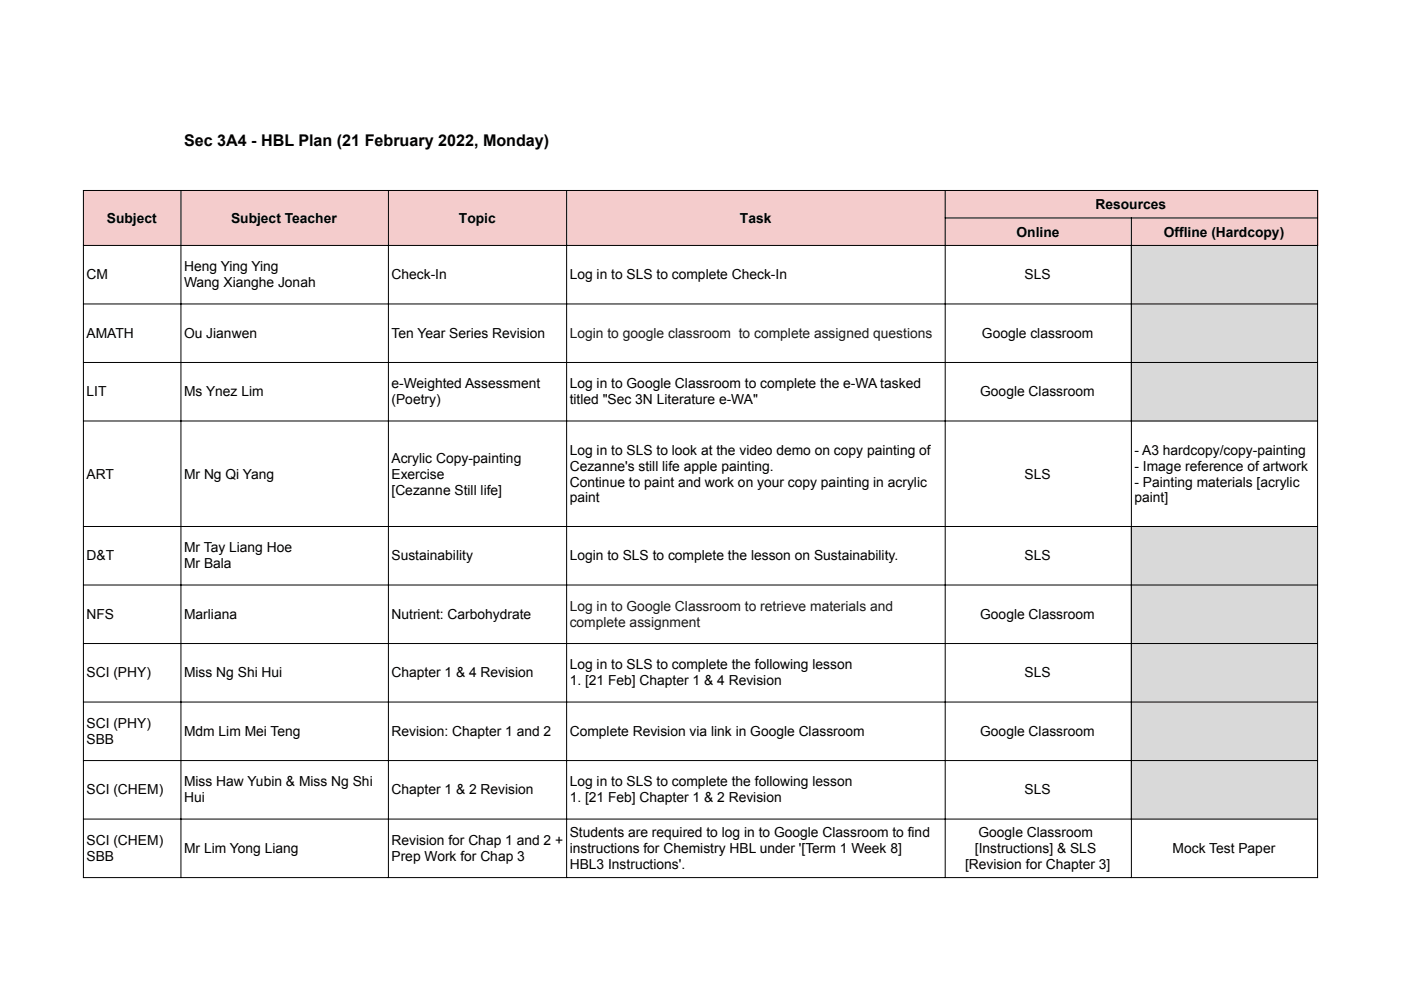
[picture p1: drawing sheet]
<svg xmlns="http://www.w3.org/2000/svg" width="297mm" height="210mm" viewBox="0 0 297 210" stroke-linecap="round" stroke-linejoin="round" font-family="sans-serif">
<defs><g id="words">
<text font-size="3.4" x="39" y="30.9">Sec 3A4 - HBL Plan (21 February 2022, Monday)</text>
<g font-size="2.9">
<text x="22.7" y="47.2">Subject</text>
<text x="49" y="47.2">Subject Teacher</text>
<text x="97.3" y="47.2">Topic</text>
<text x="156.9" y="47.2">Task</text>
<text x="232.3" y="44.4">Resources</text>
<text x="215.5" y="50.2">Online</text>
<text x="246.7" y="50.2">Offline (Hardcopy)</text>
<text x="18.3" y="59.2">CM</text>
<text x="39" y="57.5">Heng Ying Ying</text>
<text x="83" y="59.2">Check-In</text>
<text x="120.8" y="59.2">Log in to SLS to complete Check-In</text>
<text x="217.2" y="59.2">SLS</text>
<text x="39" y="60.9">Wang Xianghe Jonah</text>
<text x="18.3" y="71.6">AMATH</text>
<text x="39" y="71.6">Ou Jianwen</text>
<text x="83" y="71.6">Ten Year Series Revision</text>
<text x="208.2" y="71.6">Google classroom</text>
<text x="83" y="82.3">e-Weighted Assessment</text>
<text x="120.8" y="82.3">Log in to Google Classroom to complete the e-WA tasked</text>
<text x="18.3" y="84">LIT</text>
<text x="39" y="84">Ms Ynez Lim</text>
<text x="83" y="85.7">(Poetry)</text>
<text x="120.8" y="85.7">titled &quot;Sec 3N Literature e-WA&quot;</text>
<text x="207.8" y="84">Google Classroom</text>
<text x="18.3" y="101.5">ART</text>
<text x="39" y="101.5">Mr Ng Qi Yang</text>
<text x="83" y="98.1">Acrylic Copy-painting</text>
<text x="83" y="101.5">Exercise</text>
<text x="120.8" y="96.4">Log in to SLS to look at the video demo on copy painting of</text>
<text x="120.8" y="99.8">Cezanne's still life apple painting.</text>
<text x="217.2" y="101.5">SLS</text>
<text x="240.5" y="96.4">- A3 hardcopy/copy-painting</text>
<text x="240.5" y="99.8">- Image reference of artwork</text>
<text x="83" y="104.9">[Cezanne Still life]</text>
<text x="120.8" y="103.2">Continue to paint and work on your copy painting in acrylic</text>
<text x="120.8" y="106.5">paint</text>
<text x="240.5" y="103.2">- Painting materials [acrylic</text>
<text x="240.5" y="106.5">paint]</text>
<text x="18.3" y="118.8">D&amp;T</text>
<text x="39" y="117.1">Mr Tay Liang Hoe</text>
<text x="83" y="118.8">Sustainability</text>
<text x="120.8" y="118.8">Login to SLS to complete the lesson on Sustainability.</text>
<text x="217.2" y="118.8">SLS</text>
<text x="39" y="120.5">Mr Bala</text>
<text x="18.3" y="131.2">NFS</text>
<text x="39" y="131.2">Marliana</text>
<text x="83" y="131.2">Nutrient: Carbohydrate</text>
<text x="207.8" y="131.2">Google Classroom</text>
<text x="18.3" y="143.6">SCI (PHY)</text>
<text x="39" y="143.6">Miss Ng Shi Hui</text>
<text x="83" y="143.6">Chapter 1 &amp; 4 Revision</text>
<text x="120.8" y="141.9">Log in to SLS to complete the following lesson</text>
<text x="217.2" y="143.6">SLS</text>
<text x="120.8" y="145.3">1. [21 Feb] Chapter 1 &amp; 4 Revision</text>
<text x="18.3" y="154.3">SCI (PHY)</text>
<text x="18.3" y="157.7">SBB</text>
<text x="39" y="156">Mdm Lim Mei Teng</text>
<text x="83" y="156">Revision: Chapter 1 and 2</text>
<text x="120.8" y="156">Complete Revision via link in Google Classroom</text>
<text x="207.8" y="156">Google Classroom</text>
<text x="39" y="166.7">Miss Haw Yubin &amp; Miss Ng Shi</text>
<text x="120.8" y="166.7">Log in to SLS to complete the following lesson</text>
<text x="18.3" y="168.4">SCI (CHEM)</text>
<text x="39" y="170.1">Hui</text>
<text x="83" y="168.4">Chapter 1 &amp; 2 Revision</text>
<text x="120.8" y="170.1">1. [21 Feb] Chapter 1 &amp; 2 Revision</text>
<text x="217.2" y="168.4">SLS</text>
<text x="18.3" y="179.1">SCI (CHEM)</text>
<text x="83" y="179.1">Revision for Chap 1 and 2 +</text>
<text x="120.8" y="177.4">Students are required to log in to Google Classroom to find</text>
<text x="207.5" y="177.4">Google Classroom</text>
<text x="18.3" y="182.5">SBB</text>
<text x="39" y="180.8">Mr Lim Yong Liang</text>
<text x="83" y="182.5">Prep Work for Chap 3</text>
<text x="120.8" y="180.8">instructions for Chemistry HBL under '[Term 1 Week 8]</text>
<text x="120.8" y="184.2">HBL3 Instructions'.</text>
<text x="204.6" y="184.2">[Revision for Chapter 3]</text>
<text x="206.7" y="180.8">[Instructions] &amp; SLS</text>
<text x="248.6" y="180.8">Mock Test Paper</text>
</g>
<g font-size="2.9" fill="#1a1a1a">
<text x="120.8" y="71.6">Login to google classroom to complete assigned questions</text>
<text x="120.8" y="129.5">Log in to Google Classroom to retrieve materials and</text>
<text x="120.8" y="132.9">complete assignment</text>
</g>
</g></defs>
<path d="M17.6 40.3h261.8v11.8h-261.8z" fill="#f4cccc"/>
<g fill="#d9d9d9">
<path d="M239.8 51.9h39.6v37.5h-39.6z"/>
<path d="M239.8 111.5h39.6v62.3h-39.6z"/>
</g>
<g fill="none" stroke="#000" stroke-width=".21">
<path d="M17.6 40.4h261.8M17.6 52h261.8M17.7 40.3v145.9M38.4 40.3v145.9M82.4 40.3v145.9M120.1 40.3v145.9M200.3 46.2h79.1M200.4 40.3v145.9M239.9 46.1v140.1M279.4 40.3v145.9M17.6 64.4h261.8M17.6 76.9h261.8"/>
<path d="M17.6 89.3h261.8M17.6 111.6h261.8M17.6 124h261.8M17.6 136.4h261.8M17.6 148.8h261.8M17.6 161.3h261.8M17.6 173.7h261.8M17.6 186.1h261.8"/>
</g>
<use href="#words"/>
</svg>
